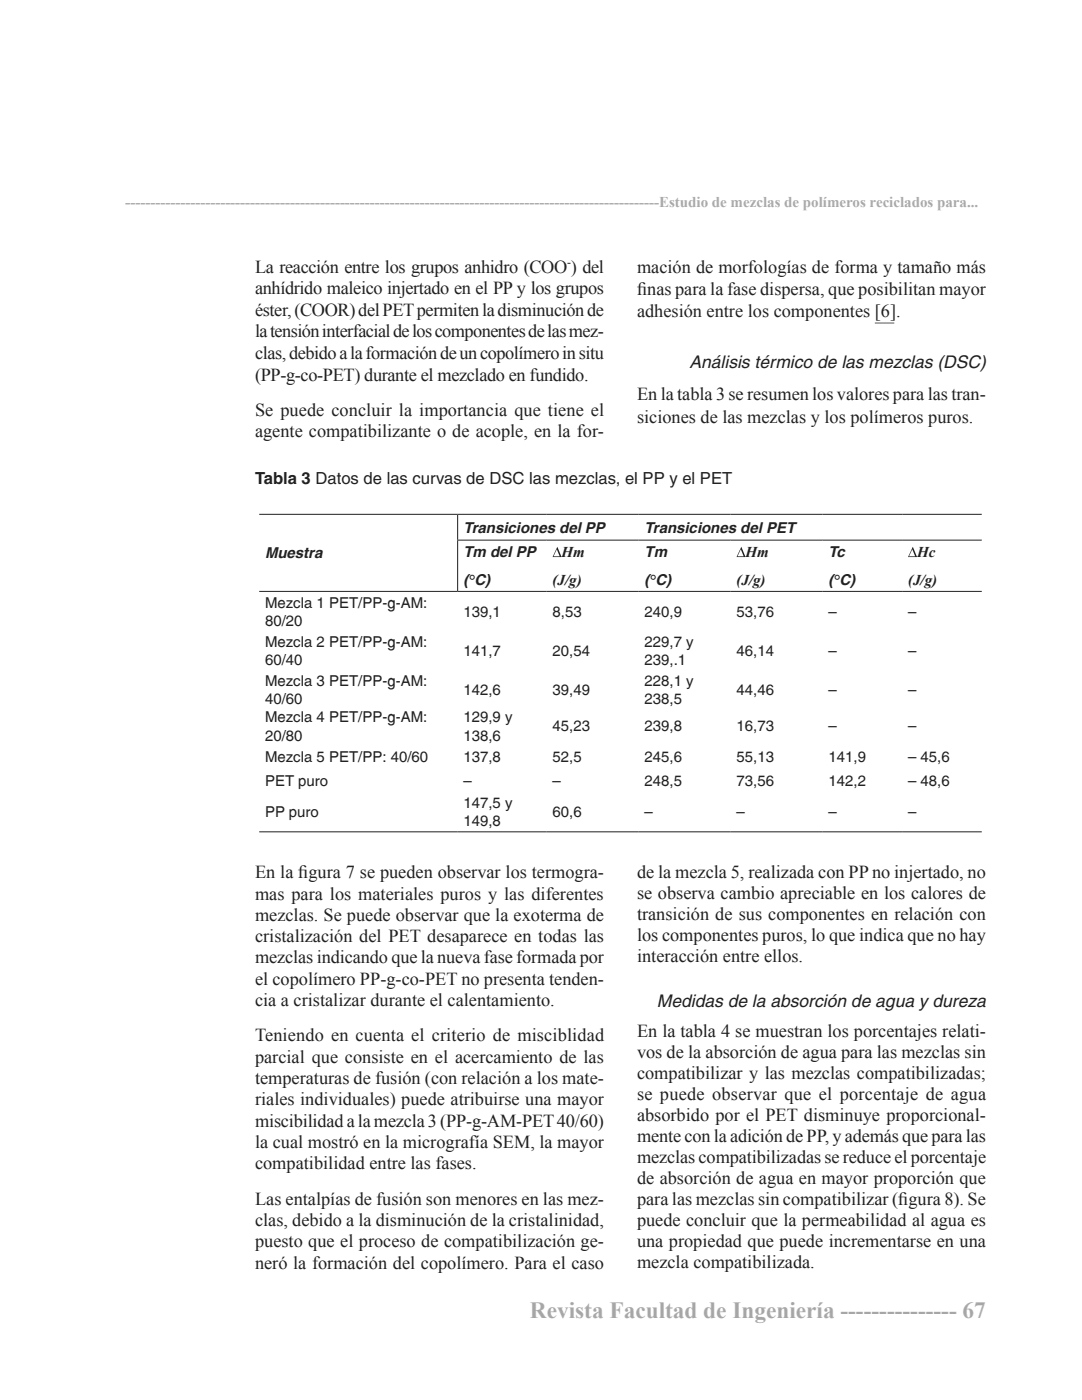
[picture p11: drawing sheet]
<svg xmlns="http://www.w3.org/2000/svg" width="216mm" height="279mm" viewBox="0 0 216 279" stroke-linecap="round" stroke-linejoin="round" font-family="sans-serif">
<defs><g id="words">
<text font-size="4.6" fill="#a8a9ad" x="105.7" y="262.9">Revista Facultad de Ingeniería --------------- 67</text>
<g font-size="3.7" fill="#231f20">
<text x="50.9" y="58.7">anhídrido maleico injertado en el PP y los grupos</text>
<text x="50.9" y="54.4">La reacción entre los grupos anhidro (COO ) del</text>
<text x="127.1" y="54.4">mación de morfologías de forma y tamaño más</text>
<text x="127.1" y="58.9">f</text>
<text x="127.1" y="58.9">inas para la fase dispersa, que posibilitan mayor</text>
<text x="50.9" y="63">éster, (COOR) del PET permiten la disminución de</text>
<text x="127.1" y="63.4">adhesión entre los componentes [6].</text>
<text x="50.9" y="67.3">la tensión interfacial de los componentes de las mez-</text>
<text x="50.9" y="71.7">clas, debido a la formación de un copolímero in situ</text>
<text x="50.9" y="76">(PP-g-co-PET) durante el mezclado en fundido.</text>
<text x="50.9" y="83">Se puede concluir la importancia que tiene el</text>
<text x="127.1" y="79.8">En la tabla 3 se resumen los valores para las tran-</text>
<text x="50.9" y="87.2">agente compatibilizante o de acople, en la for-</text>
<text x="127.1" y="84.3">siciones de las mezclas y los polímeros puros.</text>
<text x="50.9" y="179.5">mas para los materiales puros y las diferentes</text>
<text x="50.9" y="175.3">En la f</text>
<text x="59.5" y="175.3">igura 7 se pueden observar los termogra-</text>
<text x="127.1" y="175.3">de la mezcla 5, realizada con PP no injertado, no</text>
<text x="127.1" y="179.5">se observa cambio apreciable en los calores de</text>
<text x="50.9" y="183.8">mezclas. Se puede observar que la exoterma de</text>
<text x="127.1" y="183.6">transición de sus componentes en relación con</text>
<text x="50.9" y="188">cristalización del PET desaparece en todas las</text>
<text x="127.1" y="187.8">los componentes puros, lo que indica que no hay</text>
<text x="50.9" y="192.3">mezclas indicando que la nueva fase formada por</text>
<text x="50.9" y="196.5">el copolímero PP-g-co-PET no presenta tenden-</text>
<text x="127.1" y="192.1">interacción entre ellos.</text>
<text x="50.9" y="200.8">cia a cristalizar durante el calentamiento.</text>
<text x="50.9" y="207.9">Teniendo en cuenta el criterio de misciblidad</text>
<text x="127.1" y="207">En la tabla 4 se muestran los porcentajes relati-</text>
<text x="50.9" y="212.1">parcial que consiste en el acercamiento de las</text>
<text x="127.1" y="211.2">vos de la absorción de agua para las mezclas sin</text>
<text x="127.1" y="215.4">compatibilizar y las mezclas compatibilizadas;</text>
<text x="50.9" y="216.3">temperaturas de fusión (con relación a los mate-</text>
<text x="50.9" y="220.6">riales individuales) puede atribuirse una mayor</text>
<text x="127.1" y="219.6">se puede observar que el porcentaje de agua</text>
<text x="50.9" y="224.8">miscibilidad a la mezcla 3 (PP-g-AM-PET 40/60)</text>
<text x="127.1" y="223.8">absorbido por el PET disminuye proporcional-</text>
<text x="127.1" y="227.9">mente con la adición de PP, y además que para las</text>
<text x="50.9" y="233.3">compatibilidad entre las fases.</text>
<text x="50.9" y="229.1">la cual mostró en la micrografía SEM, la mayor</text>
<text x="127.1" y="232.1">mezclas compatibilizadas se reduce el porcentaje</text>
<text x="127.1" y="236.3">de absorción de agua en mayor proporción que</text>
<text x="50.9" y="240.4">Las entalpías de fusión son menores en las mez-</text>
<text x="50.9" y="244.7">clas, debido a la disminución de la cristalinidad,</text>
<text x="127.1" y="240.5">para las mezclas sin compatibilizar (f</text>
<text x="127.1" y="244.7">puede concluir que la permeabilidad al agua es</text>
<text x="179.2" y="240.5">igura 8). Se</text>
<text x="50.9" y="248.9">puesto que el proceso de compatibilización ge-</text>
<text x="127.1" y="248.9">una propiedad que puede incrementarse en una</text>
<text x="50.9" y="253.2">neró la formación del copolímero. Para el caso</text>
<text x="127.1" y="253">mezcla compatibilizada.</text>
</g>
<g font-size="3.5" fill="#231f20">
<text x="137.6" y="73.5">Análisis térmico de las mezclas (DSC)</text>
<text x="131.1" y="201">Medidas de la absorción de agua y dureza</text>
</g>
<text font-size="3.3" fill="#231f20" x="50.9" y="96.5">Tabla 3 Datos de las curvas de DSC las mezclas, el PP y el PET</text>
<text font-size="3" fill="#a8a9ad" x="25.1" y="41.3">-----------------------------------------------------------------------------------------------------------Estudio de mezclas de polímeros reciclados para...</text>
<g font-size="3" fill="#231f20">
<text x="92.5" y="106.3">Transiciones del PP</text>
<text x="128.6" y="106.3">Transiciones del PET</text>
<text x="52.9" y="111.4">Muestra</text>
<text x="92.5" y="111.2">Tm del PP</text>
<text x="112.1" y="111.2">Hm</text>
<text x="128.6" y="111.2">Tm</text>
<text x="148.8" y="111.2">Hm</text>
<text x="165.3" y="111.2">Tc</text>
<text x="183" y="111.2">Hc</text>
<text x="92.5" y="116.8">(°C)</text>
<text x="110.3" y="116.7">(J/g)</text>
<text x="128.6" y="116.8">(°C)</text>
<text x="147" y="116.7">(J/g)</text>
<text x="165.3" y="116.8">(°C)</text>
<text x="181.2" y="116.7">(J/g)</text>
<text x="52.9" y="121.3">Mezcla 1 PET/PP-g-AM:</text>
<text x="52.9" y="125">80/20</text>
<text x="92.5" y="123.1">139,1</text>
<text x="110.3" y="123.1">8,53</text>
<text x="128.6" y="123.1">240,9</text>
<text x="147" y="123.1">53,76</text>
<text x="165.3" y="123.1">–</text>
<text x="181.2" y="123.1">–</text>
<text x="52.9" y="129.1">Mezcla 2 PET/PP-g-AM:</text>
<text x="92.5" y="130.9">141,7</text>
<text x="110.3" y="130.9">20,54</text>
<text x="128.6" y="129.1">229,7 y</text>
<text x="147" y="130.9">46,14</text>
<text x="165.3" y="130.9">–</text>
<text x="181.2" y="130.9">–</text>
<text x="52.9" y="132.8">60/40</text>
<text x="52.9" y="136.8">Mezcla 3 PET/PP-g-AM:</text>
<text x="128.6" y="132.8">239,.1</text>
<text x="128.6" y="136.8">228,1 y</text>
<text x="52.9" y="140.5">40/60</text>
<text x="92.5" y="138.6">142,6</text>
<text x="110.3" y="138.6">39,49</text>
<text x="128.6" y="140.5">238,5</text>
<text x="147" y="138.6">44,46</text>
<text x="165.3" y="138.6">–</text>
<text x="181.2" y="138.6">–</text>
<text x="52.9" y="144.1">Mezcla 4 PET/PP-g-AM:</text>
<text x="52.9" y="147.8">20/80</text>
<text x="92.5" y="144.1">129,9 y</text>
<text x="92.5" y="147.8">138,6</text>
<text x="110.3" y="146">45,23</text>
<text x="128.6" y="146">239,8</text>
<text x="147" y="146">16,73</text>
<text x="165.3" y="146">–</text>
<text x="181.2" y="146">–</text>
<text x="52.9" y="152.1">Mezcla 5 PET/PP: 40/60</text>
<text x="92.5" y="152.1">137,8</text>
<text x="110.3" y="152.1">52,5</text>
<text x="128.6" y="152.1">245,6</text>
<text x="147" y="152.1">55,13</text>
<text x="165.3" y="152.1">141,9</text>
<text x="181.2" y="152.1">– 45,6</text>
<text x="52.9" y="156.9">PET puro</text>
<text x="92.5" y="156.9">–</text>
<text x="92.5" y="161.2">147,5 y</text>
<text x="110.3" y="156.9">–</text>
<text x="128.6" y="156.9">248,5</text>
<text x="147" y="156.9">73,56</text>
<text x="165.3" y="156.9">142,2</text>
<text x="181.2" y="156.9">– 48,6</text>
<text x="52.9" y="163.1">PP puro</text>
<text x="92.5" y="164.9">149,8</text>
<text x="110.3" y="163.1">60,6</text>
<text x="128.6" y="163.1">–</text>
<text x="147" y="163.1">–</text>
<text x="165.3" y="163.1">–</text>
<text x="181.2" y="163.1">–</text>
</g>
<text font-size="2.4" fill="#231f20" x="113.1" y="53.2">-</text>
</g></defs>
<path d="M51.7 102.6h144.2M51.7 118h144.2M91.2 107.8h104.7M91.3 102.7v5M91.3 107.9v10M51.7 166h144.2" fill="none" stroke="#231f20" stroke-width=".2"/>
<g fill="#231f20">
<path d="M111.2 109.1l-.9 2.1h1.8zM111.1 109.6l.6 1.4h-1.2z"/>
<path d="M147.9 109.1l-.9 2.1h1.8zM147.8 109.6l.6 1.4h-1.2z"/>
<path d="M182.1 109.1l-.9 2.1h1.8zM182 109.6l.6 1.4h-1.2z"/>
</g>
<path d="M174.6 64.5h3.8" fill="none" stroke="#55b1f5" stroke-width=".35"/>
<use href="#words"/>
</svg>
